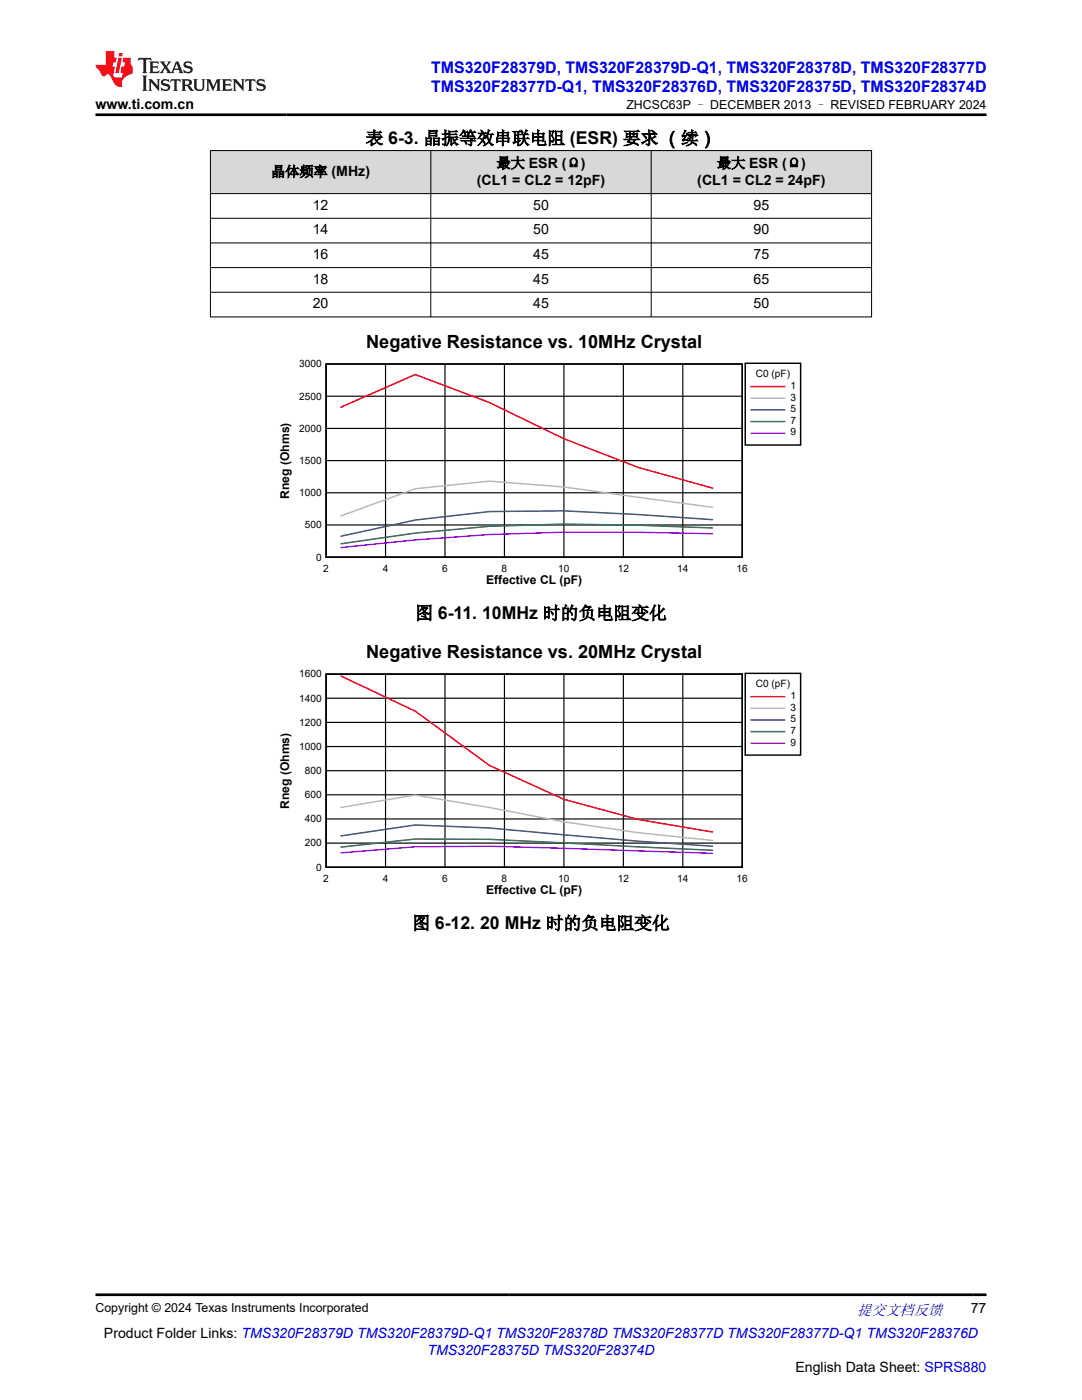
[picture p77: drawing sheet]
<svg xmlns="http://www.w3.org/2000/svg" width="216mm" height="279mm" viewBox="0 0 216 279" stroke-linecap="round" stroke-linejoin="round" font-family="sans-serif">
<defs><g id="words">
<g font-size="3.6">
<text x="73.1" y="69.4">Negative Resistance vs. 10MHz Crystal</text>
<text x="73.1" y="131.3">Negative Resistance vs. 20MHz Crystal</text>
</g>
<g font-size="3.5">
<text x="73" y="28.8">表 6-3. 晶振等效串联电阻 (ESR) 要求 （续）</text>
<text x="82.9" y="123.6">图 6-11. 10MHz 时的负电阻变化</text>
<text x="82.3" y="185.5">图 6-12. 20 MHz 时的负电阻变化</text>
</g>
<g font-size="3.2" fill="#00f">
<text x="86" y="14.5">TMS320F28379D, TMS320F28379D-Q1, TMS320F28378D, TMS320F28377D</text>
<text x="86" y="18.3">TMS320F28377D-Q1, TMS320F28376D, TMS320F28375D, TMS320F28374D</text>
</g>
<text font-size="3" fill="#00f" x="171" y="262.4">提交文档反馈</text>
<g font-size="2.8">
<text x="19" y="21.7">www.ti.com.cn</text>
<text x="54.1" y="35.2">晶体频率 (MHz)</text>
<text x="99.1" y="33.5">最大 ESR (Ω)</text>
<text x="143.1" y="33.5">最大 ESR (Ω)</text>
<text x="62.4" y="41.8">12</text>
<text x="95.2" y="36.9">(CL1 = CL2 = 12pF)</text>
<text x="106.4" y="41.8">50</text>
<text x="139.1" y="36.9">(CL1 = CL2 = 24pF)</text>
<text x="150.4" y="41.8">95</text>
<text x="62.4" y="46.8">14</text>
<text x="106.4" y="46.8">50</text>
<text x="150.4" y="46.8">90</text>
<text x="62.4" y="51.7">16</text>
<text x="106.4" y="51.7">45</text>
<text x="150.4" y="51.7">75</text>
<text x="62.4" y="56.6">18</text>
<text x="106.4" y="56.6">45</text>
<text x="150.4" y="56.6">65</text>
<text x="62.4" y="61.5">20</text>
<text x="106.4" y="61.5">45</text>
<text x="150.4" y="61.5">50</text>
<text x="193.7" y="262.1">77</text>
<text x="20.7" y="266.9">Product Folder Links: TMS320F28379D TMS320F28379D-Q1 TMS320F28378D TMS320F28377D TMS320F28377D-Q1 TMS320F28376D</text>
<text x="158.7" y="273.7">English Data Sheet: SPRS880</text>
</g>
<text font-size="2.8" fill="#00f" x="85.3" y="270.3">TMS320F28375D TMS320F28374D</text>
<g font-size="2.5">
<text x="125" y="21.8">ZHCSC63P – DECEMBER 2013 – REVISED FEBRUARY 2024</text>
<text x="19" y="261.8">Copyright © 2024 Texas Instruments Incorporated</text>
</g>
<g font-size="2.4">
<text x="57.7" y="99.5" transform="rotate(-90 57.7 99.5)">Rneg (Ohms)</text>
<text x="97" y="116.6">Effective CL (pF)</text>
<text x="57.7" y="161.4" transform="rotate(-90 57.7 161.4)">Rneg (Ohms)</text>
<text x="97" y="178.4">Effective CL (pF)</text>
</g>
<g font-size="2">
<text x="59.7" y="73.3">3000</text>
<text x="150.8" y="75.3">C0 (pF)</text>
<text x="157.7" y="77.6">1</text>
<text x="59.7" y="79.7">2500</text>
<text x="157.7" y="79.9">3</text>
<text x="157.7" y="82.3">5</text>
<text x="59.7" y="86.2">2000</text>
<text x="157.7" y="84.6">7</text>
<text x="157.7" y="86.9">9</text>
<text x="59.7" y="92.6">1500</text>
<text x="59.7" y="99">1000</text>
<text x="60.8" y="105.4">500</text>
<text x="63.1" y="111.9">0</text>
<text x="64.5" y="114.2">2</text>
<text x="76.4" y="114.2">4</text>
<text x="88.2" y="114.2">6</text>
<text x="100.1" y="114.2">8</text>
<text x="111.4" y="114.2">10</text>
<text x="123.3" y="114.2">12</text>
<text x="135.1" y="114.2">14</text>
<text x="147" y="114.2">16</text>
<text x="59.7" y="135.2">1600</text>
<text x="150.8" y="137.2">C0 (pF)</text>
<text x="59.7" y="140">1400</text>
<text x="157.7" y="139.5">1</text>
<text x="157.7" y="141.8">3</text>
<text x="59.7" y="149.6">1000</text>
<text x="59.7" y="144.8">1200</text>
<text x="157.7" y="144.1">5</text>
<text x="157.7" y="146.5">7</text>
<text x="157.7" y="148.8">9</text>
<text x="60.8" y="154.5">800</text>
<text x="60.8" y="159.3">600</text>
<text x="60.8" y="164.1">400</text>
<text x="60.8" y="168.9">200</text>
<text x="63.1" y="173.7">0</text>
<text x="64.5" y="176.1">2</text>
<text x="76.4" y="176.1">4</text>
<text x="88.2" y="176.1">6</text>
<text x="100.1" y="176.1">8</text>
<text x="111.4" y="176.1">10</text>
<text x="123.3" y="176.1">12</text>
<text x="135.1" y="176.1">14</text>
<text x="147" y="176.1">16</text>
</g>
</g></defs>
<g fill="#d8d8d8">
<path d="M42 30h131.9v8.6h-131.9z" fill-rule="evenodd"/>
<path d="M42 30.1h43.9v8.5h-43.9z" fill-rule="evenodd"/>
<path d="M86 30.1h43.9v8.5h-43.9z" fill-rule="evenodd"/>
<path d="M130 30.1h43.9v8.5h-43.9z" fill-rule="evenodd"/>
</g>
<path d="M41.9 30h132.1M41.9 38.6h132.1M42 30v33.3M86 30v33.3M129.9 30v33.3M173.9 30v33.3M41.9 43.6h132.1M41.9 48.5h132.1M41.9 53.4h132.1M41.9 58.3h132.1M41.9 63.2h132.1" fill="none" stroke="#000" stroke-width=".2"/>
<path d="M65.1 72.6h83v38.6h-83z" fill="none" stroke="#000" stroke-width=".29"/>
<path d="M65.1 79.1h83M76.9 72.7v38.5M88.8 72.7v38.5M100.7 72.7v38.5M112.5 72.7v38.5M124.4 72.7v38.5M136.2 72.7v38.5M65.1 98.3h83M65.1 91.9h83M65.1 85.5h83M65.1 104.8h83" fill="none" stroke="#000" stroke-width=".23"/>
<path d="M68 81.3l14.9-6.6 14.8 5.6 14.8 7.3 14.8 5.7 14.9 4.1" fill="none" stroke="#f00" stroke-width=".29"/>
<path d="M142.2 101.2l-29.7-4-14.8-1.2-14.8 1.5-14.9 5.5" fill="none" stroke="#b8b8b8" stroke-width=".29"/>
<path d="M142.2 103.7l-14.9-1-14.8-.7-14.8 .1-14.8 1.7-14.9 3.2" fill="none" stroke="#295c74" stroke-width=".29"/>
<path d="M142.2 105.4l-14.9-.6a270 270 0 0 0-59.3 3.7" fill="none" stroke="#286b49" stroke-width=".29"/>
<path d="M142.2 106.5a468.4 468.4 0 0 0-74.2 2.8" fill="none" stroke="#a900ff" stroke-width=".29"/>
<path d="M148.7 72.5h11.1v16.3h-11.1z" fill-rule="evenodd" fill="#fff"/>
<path d="M148.7 72.5h11.1v16.3h-11.1zM65.1 134.5h83v38.6h-83z" fill="none" stroke="#000" stroke-width=".29"/>
<path d="M149.9 77.2h6.7M68 134.9l14.9 7 14.8 10.9 14.8 6.7 14.8 4 14.9 2.5" fill="none" stroke="#f00" stroke-width=".29"/>
<path d="M149.9 79.5h6.7M68 161.1l14.9-2.4 14.8 2.5 14.8 2.8 14.8 2.2 14.9 1.5" fill="none" stroke="#b8b8b8" stroke-width=".29"/>
<path d="M149.9 81.8h6.7M68 166.8l14.9-2.2 14.8 .6 29.6 2.7 14.9 1" fill="none" stroke="#295c74" stroke-width=".29"/>
<path d="M149.9 84.1h6.7M68 169.1l14.9-1.7 14.8 .1 44.5 2.2" fill="none" stroke="#286b49" stroke-width=".29"/>
<path d="M149.9 86.5h6.7M68 170.2l14.9-1.2 14.8-.1 44.5 1.4" fill="none" stroke="#a900ff" stroke-width=".29"/>
<g fill="none" stroke="#000" stroke-width=".23">
<path d="M65.1 139.3h83M76.9 134.5v38.6M88.8 134.5v38.6M100.7 134.5v38.6M112.5 134.5v38.6M124.4 134.5v38.6M136.2 134.5v38.6M65.1 158.6h83M65.1 153.8h83M65.1 149h83M65.1 144.2h83M65.1 168.3h83"/>
<path d="M65.1 163.4h83"/>
</g>
<path d="M148.7 134.4h11.1v16.3h-11.1z" fill-rule="evenodd" fill="#fff"/>
<path d="M148.7 134.4h11.1v16.3h-11.1z" fill="none" stroke="#000" stroke-width=".29"/>
<path d="M149.9 139h6.7" fill="none" stroke="#f00" stroke-width=".29"/>
<path d="M149.9 141.4h6.7" fill="none" stroke="#b8b8b8" stroke-width=".29"/>
<path d="M149.9 143.7h6.7" fill="none" stroke="#295c74" stroke-width=".29"/>
<path d="M149.9 146h6.7" fill="none" stroke="#286b49" stroke-width=".29"/>
<path d="M149.9 148.3h6.7" fill="none" stroke="#a900ff" stroke-width=".29"/>
<path d="M27.7 11.6l-.2 .5 .5-.2h.6v.1v2.2l-.2 .4h1l-.2-.4v-2.2v-.1h.5l.5 .2-.1-.5zM29.8 12.3l.2 .4v1.5l-.2 .4h1.9l.1-.6a1.08 1.08 0 0 1-1.3 .2v-.7h.6l.4 .2v-.7l-.4 .2h-.6v-.5l.2-.2a1 1 0 0 1 1 .3l-.1-.5zM31.8 12.3l1 1.1-1 1.2h.9l-.2-.2 .4-.8 .5 .8-.2 .2h1.6l-.2-.2 .1-.5h1l.1 .5-.1 .2h.9l-.2-.3-.8-2h-.5l-1 2.2-.8-1.1 .9-1.1h-.8l.2 .2-.5 .6-.3-.6 .1-.2zM35.2 12.7l.4 1h-.8zM36.8 12.4a.65 .65 0 0 0-.2 .7 .65 .65 0 0 0 .6 .5l.7 .1 .1 .3a.79 .79 0 0 1-.7 .4 .79 .79 0 0 1-.7-.5l.1 .7 .2-.1a.93 .93 0 0 0 1.1 .1 .93 .93 0 0 0 .4-1 1.46 1.46 0 0 0-1.2-.6l-.1-.3a1.09 1.09 0 0 1 1.2 .2l-.2-.6-.1 .1-.6-.2zM28.4 15.1l.2 .4v2.2l-.2 .4h1l-.2-.4v-2.2l.2-.4zM29.6 15.8l.2 .4v1.5l-.2 .4h.8l-.3-.4v-1.3l1.7 1.8v-2l.2-.4h-.8l.2 .2 .1 1.1-1.2-1.3zM32.3 15.9a.65 .65 0 0 0-.2 .8 .65 .65 0 0 0 .7 .4l.6 .2 .1 .2a.79 .79 0 0 1-.7 .4 .79 .79 0 0 1-.7-.5l.1 .7 .2-.1a.93 .93 0 0 0 1.1 .1 .93 .93 0 0 0 .4-.9 1.46 1.46 0 0 0-1.2-.6l-.1-.4a1.09 1.09 0 0 1 1.2 .2l-.2-.6-.1 .1-.6-.1zM34.1 15.8l-.1 .6a.63 .63 0 0 1 .7-.3l.1 1.6-.3 .4h1l-.2-.4v-1.6a.66 .66 0 0 1 .8 .3l-.1-.6zM36.2 15.8l.2 .4v1.5l-.2 .4h.9l-.2-.2v-.7h.5l.1 .2a.79 .79 0 0 0 1.2 .6l-1-.9a.61 .61 0 0 0 .6-.6 .61 .61 0 0 0-.5-.7zM36.9 16.1h.2a.47 .47 0 0 1 .5 .1 .47 .47 0 0 1 .1 .5l-.2 .1-.6 .1zM38.5 15.8l.2 .2a2.27 2.27 0 0 0 .4 2 1.04 1.04 0 0 0 1.7-.7v-1.3l.2-.2h-.8l.2 .4v1.1a.6 .6 0 0 1-.6 .6 .6 .6 0 0 1-.6-.6v-1.1l.3-.4zM41.1 15.8l.2 .4v1.5l-.2 .4h.7l-.2-.4v-1.4l.9 1.9 .8-1.9v1.4l-.2 .4h1l-.3-.4v-1.5l.3-.4h-.8l-.7 1.5-.7-1.5zM44.3 15.8l.2 .4v1.5l-.2 .4h1.9l.1-.6a1.09 1.09 0 0 1-1.3 .2v-.7h.6l.4 .2v-.6l-.4 .2h-.6v-.6l.2-.1a1.01 1.01 0 0 1 1 .3l-.1-.6zM46.4 15.8l.3 .4v1.5l-.3 .4h.8l-.2-.4v-1.3l1.6 1.8v-2l.2-.4h-.7l.2 .2v1.1l-1.2-1.3zM49 15.8l-.1 .6a.63 .63 0 0 1 .8-.3v1.6l-.3 .4h1l-.2-.4v-1.6a.66 .66 0 0 1 .8 .3l-.1-.6zM51.4 15.9a.65 .65 0 0 0-.2 .8 .65 .65 0 0 0 .6 .4l.6 .2 .2 .2a.79 .79 0 0 1-.8 .4 .79 .79 0 0 1-.6-.5l.1 .7 .2-.1a.93 .93 0 0 0 1 .1 .93 .93 0 0 0 .5-.9 1.46 1.46 0 0 0-1.3-.6l-.1-.4a1.09 1.09 0 0 1 1.3 .2l-.2-.6-.2 .1-.5-.1z" fill="#231f20"/>
<path d="M21.1 10.2v2.8h-2.1l.1 .3 .9 1a.95 .95 0 0 0 .9 .9 .59 .59 0 0 1 .6-.4 .59 .59 0 0 1 .5 .4l.4 .7a1.59 1.59 0 0 0 2.1 1.4 1.61 1.61 0 0 1 1-2.3l1-.3-.1-1.5a1.59 1.59 0 0 1-.4-1.7h-1.4l-.2 .9h.5l-.1 .9h-.5l-.2 1v.2l.4 .1-.2 .9h-.6a.73 .73 0 0 1-1.1-.7l.3-1.5h-.5l.2-.9h.5l.2-.9h-.5v-1.3zM23.6 11.5l-.6 3.1h.7l.6-3.1zM23.8 10.6l-.1 .6h.7l.1-.6z" fill="#ed1c24"/>
<path d="M19 22.9h177.8M19 258.4h177.8" fill="none" stroke="#000" stroke-width=".53"/>
<use href="#words"/>
</svg>
